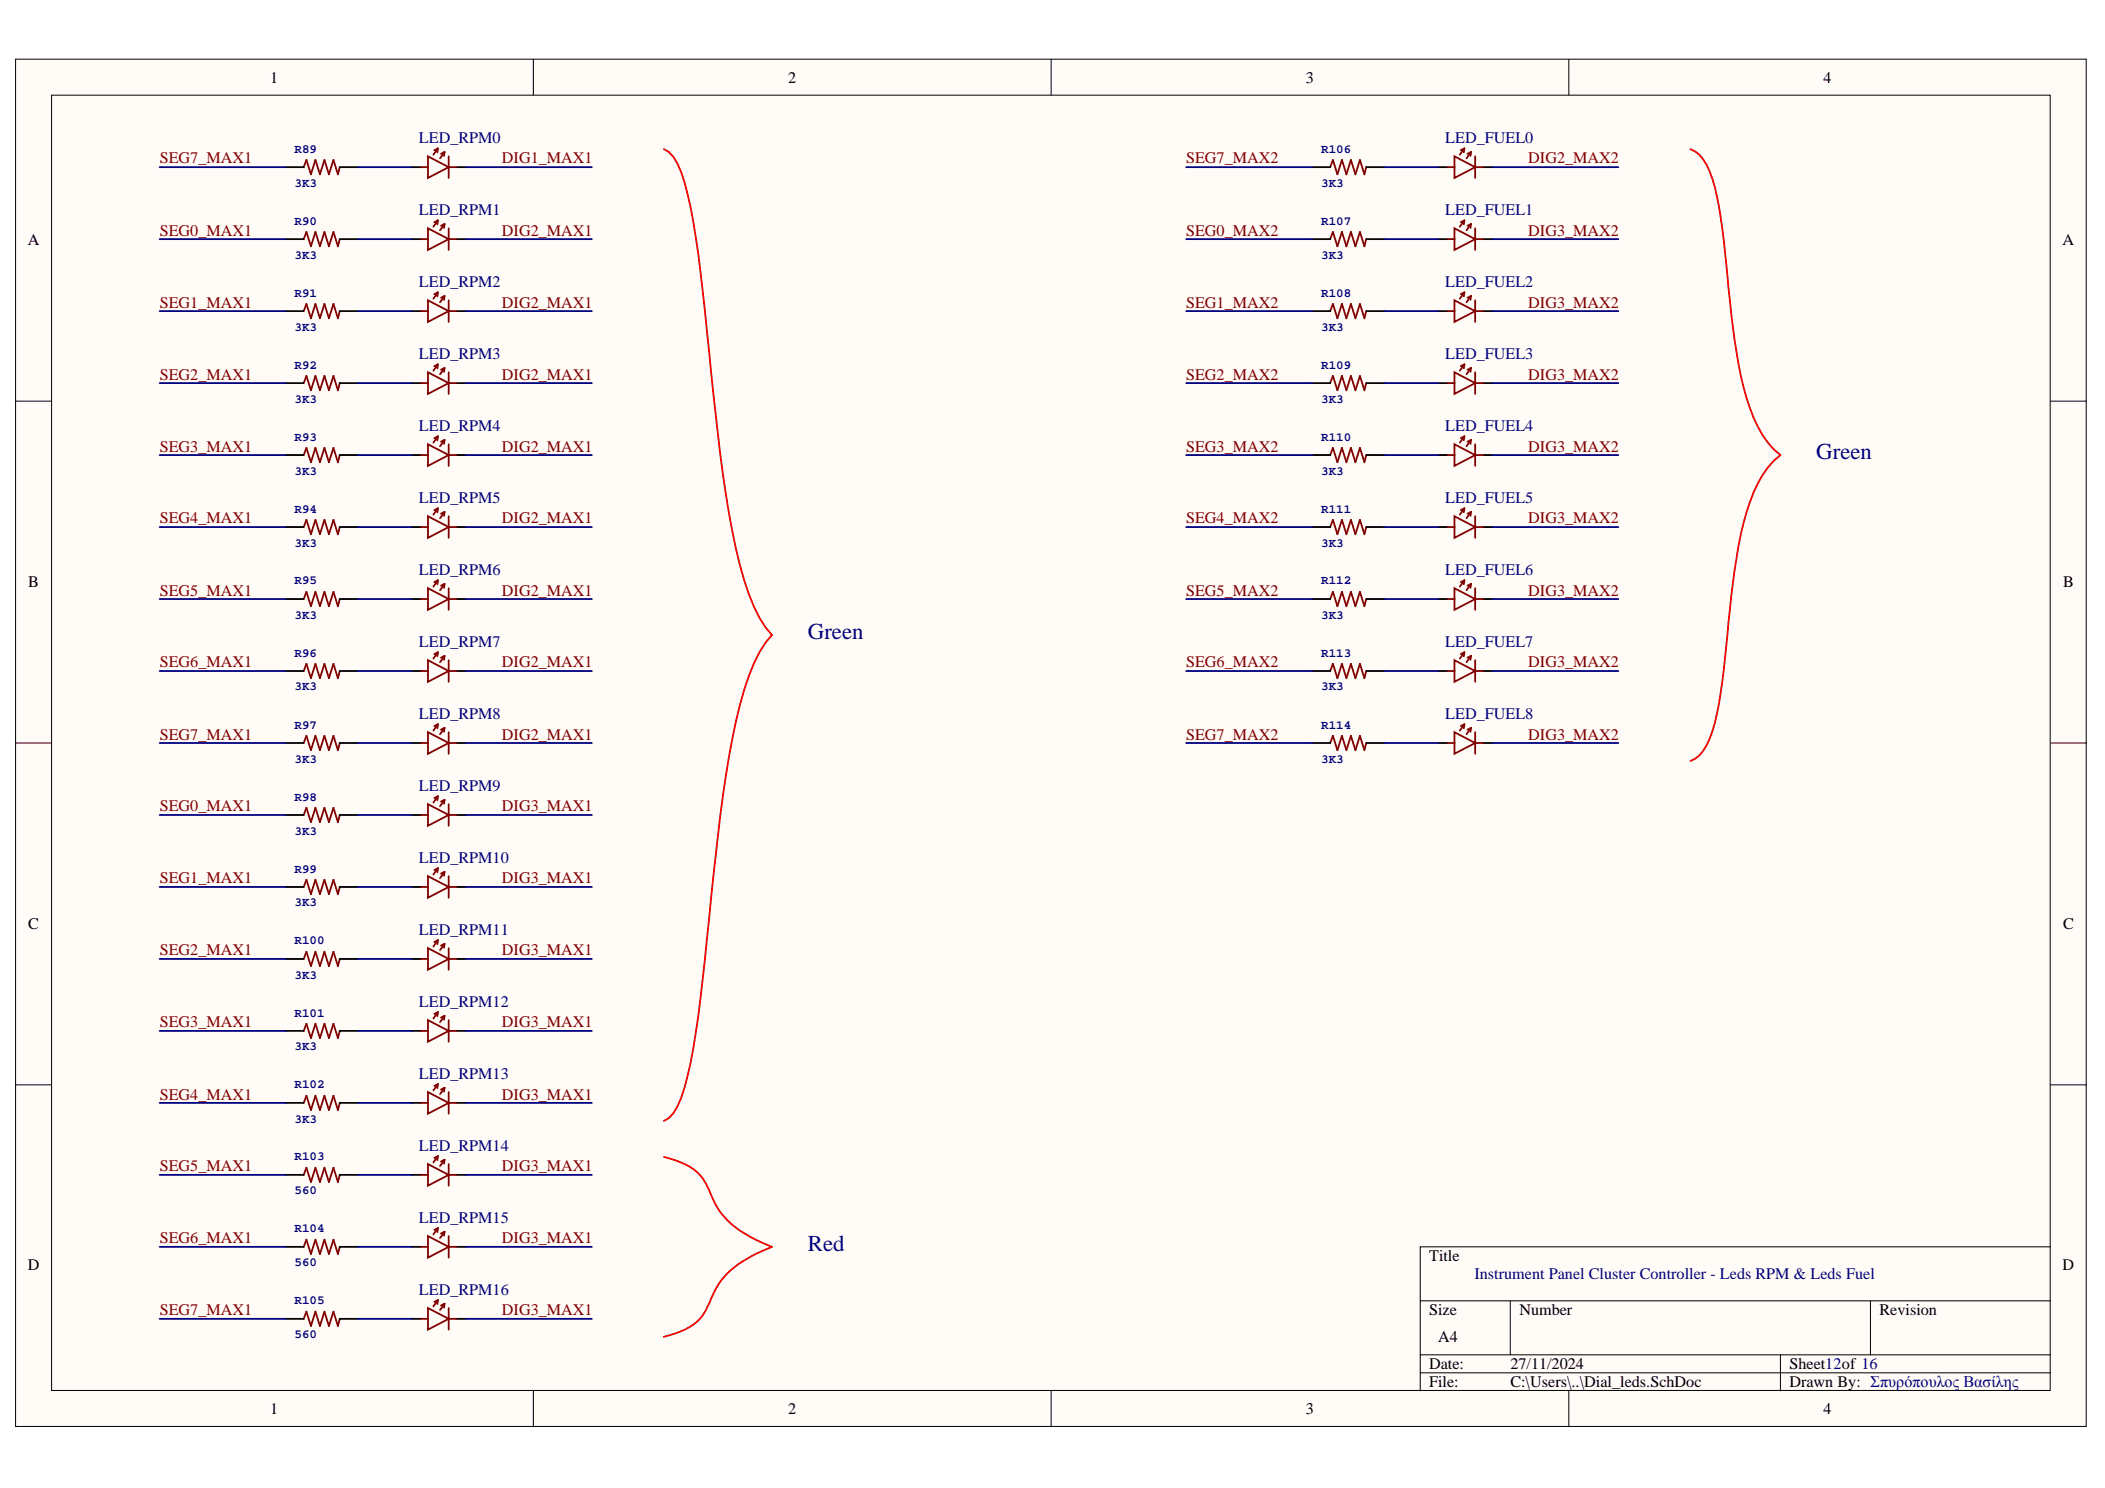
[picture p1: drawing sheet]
<svg xmlns="http://www.w3.org/2000/svg" width="297mm" height="210mm" viewBox="0 0 297 210" stroke-linecap="round" stroke-linejoin="round" font-family="sans-serif">
<defs><g id="words">
<g font-size="3.2" fill="#000080">
<text x="256.3" y="64.8">Green</text>
<text x="114" y="90.1">Green</text>
<text x="114" y="176.5">Red</text>
</g>
<g font-size="2.3">
<text x="38.1" y="11.7">1</text>
<text x="111.2" y="11.7">2</text>
<text x="184.3" y="11.7">3</text>
<text x="257.3" y="11.7">4</text>
<text x="3.9" y="34.5">A</text>
<text x="291.1" y="34.5">A</text>
<text x="4" y="82.7">B</text>
<text x="291.1" y="82.7">B</text>
<text x="4" y="131">C</text>
<text x="291.1" y="131">C</text>
<text x="3.9" y="179.2">D</text>
<text x="201.7" y="177.9">Title</text>
<text x="291.1" y="179.2">D</text>
<text x="201.7" y="185.6">Size</text>
<text x="214.4" y="185.6">Number</text>
<text x="265.2" y="185.6">Revision</text>
<text x="202.9" y="189.4">A4</text>
<text x="201.7" y="193.2">Date:</text>
<text x="201.7" y="195.7">File:</text>
<text x="213.1" y="193.2">27/11/2024</text>
<text x="213.1" y="195.7">C:\Users\..\Dial_leds.SchDoc</text>
<text x="252.5" y="193.2">Sheet12of 16</text>
<text x="252.5" y="195.7">Drawn By: Σπυρόπουλος Βασίλης</text>
<text x="38.1" y="199.5">1</text>
<text x="111.2" y="199.5">2</text>
<text x="184.3" y="199.5">3</text>
<text x="257.3" y="199.5">4</text>
</g>
<g font-size="2.3" fill="#800000">
<text x="22.5" y="23.1">SEG7_MAX1</text>
<text x="70.8" y="23.1">DIG1_MAX1</text>
<text x="167.4" y="23.1">SEG7_MAX2</text>
<text x="215.7" y="23.1">DIG2_MAX2</text>
<text x="22.5" y="33.2">SEG0_MAX1</text>
<text x="70.8" y="33.2">DIG2_MAX1</text>
<text x="167.4" y="33.2">SEG0_MAX2</text>
<text x="215.7" y="33.2">DIG3_MAX2</text>
<text x="22.5" y="43.4">SEG1_MAX1</text>
<text x="70.8" y="43.4">DIG2_MAX1</text>
<text x="167.4" y="43.4">SEG1_MAX2</text>
<text x="215.7" y="43.4">DIG3_MAX2</text>
<text x="22.5" y="53.6">SEG2_MAX1</text>
<text x="70.8" y="53.6">DIG2_MAX1</text>
<text x="167.4" y="53.6">SEG2_MAX2</text>
<text x="215.7" y="53.6">DIG3_MAX2</text>
<text x="22.5" y="63.7">SEG3_MAX1</text>
<text x="70.8" y="63.7">DIG2_MAX1</text>
<text x="167.4" y="63.7">SEG3_MAX2</text>
<text x="215.7" y="63.7">DIG3_MAX2</text>
<text x="22.5" y="73.8">SEG4_MAX1</text>
<text x="70.8" y="73.8">DIG2_MAX1</text>
<text x="167.4" y="73.8">SEG4_MAX2</text>
<text x="215.7" y="73.8">DIG3_MAX2</text>
<text x="22.5" y="84">SEG5_MAX1</text>
<text x="70.8" y="84">DIG2_MAX1</text>
<text x="167.4" y="84">SEG5_MAX2</text>
<text x="215.7" y="84">DIG3_MAX2</text>
<text x="22.5" y="94.2">SEG6_MAX1</text>
<text x="70.8" y="94.2">DIG2_MAX1</text>
<text x="167.4" y="94.2">SEG6_MAX2</text>
<text x="215.7" y="94.2">DIG3_MAX2</text>
<text x="22.5" y="104.3">SEG7_MAX1</text>
<text x="70.8" y="104.3">DIG2_MAX1</text>
<text x="167.4" y="104.3">SEG7_MAX2</text>
<text x="215.7" y="104.3">DIG3_MAX2</text>
<text x="22.5" y="114.5">SEG0_MAX1</text>
<text x="70.8" y="114.5">DIG3_MAX1</text>
<text x="22.5" y="124.6">SEG1_MAX1</text>
<text x="70.8" y="124.6">DIG3_MAX1</text>
<text x="22.5" y="134.8">SEG2_MAX1</text>
<text x="70.8" y="134.8">DIG3_MAX1</text>
<text x="22.5" y="144.9">SEG3_MAX1</text>
<text x="70.8" y="144.9">DIG3_MAX1</text>
<text x="22.5" y="155.1">SEG4_MAX1</text>
<text x="70.8" y="155.1">DIG3_MAX1</text>
<text x="22.5" y="165.2">SEG5_MAX1</text>
<text x="70.8" y="165.2">DIG3_MAX1</text>
<text x="22.5" y="175.4">SEG6_MAX1</text>
<text x="70.8" y="175.4">DIG3_MAX1</text>
<text x="22.5" y="185.6">SEG7_MAX1</text>
<text x="70.8" y="185.6">DIG3_MAX1</text>
</g>
<g font-size="2.3" fill="#000080">
<text x="59.1" y="20.2">LED_RPM0</text>
<text x="204" y="20.2">LED_FUEL0</text>
<text x="59.1" y="30.3">LED_RPM1</text>
<text x="204" y="30.3">LED_FUEL1</text>
<text x="59.1" y="40.5">LED_RPM2</text>
<text x="204" y="40.5">LED_FUEL2</text>
<text x="59.1" y="50.6">LED_RPM3</text>
<text x="204" y="50.6">LED_FUEL3</text>
<text x="59.1" y="60.8">LED_RPM4</text>
<text x="204" y="60.8">LED_FUEL4</text>
<text x="59.1" y="71">LED_RPM5</text>
<text x="204" y="71">LED_FUEL5</text>
<text x="59.1" y="81.1">LED_RPM6</text>
<text x="204" y="81.1">LED_FUEL6</text>
<text x="59.1" y="91.3">LED_RPM7</text>
<text x="204" y="91.3">LED_FUEL7</text>
<text x="59.1" y="101.4">LED_RPM8</text>
<text x="204" y="101.4">LED_FUEL8</text>
<text x="59.1" y="111.6">LED_RPM9</text>
<text x="59.1" y="121.7">LED_RPM10</text>
<text x="59.1" y="131.9">LED_RPM11</text>
<text x="59.1" y="142.1">LED_RPM12</text>
<text x="59.1" y="152.2">LED_RPM13</text>
<text x="59.1" y="162.3">LED_RPM14</text>
<text x="59.1" y="172.5">LED_RPM15</text>
<text x="59.1" y="182.6">LED_RPM16</text>
<text x="208.1" y="180.4">Instrument Panel Cluster Controller - Leds RPM &amp; Leds Fuel</text>
</g>
<g font-size="1.8" fill="#000080">
<text x="41.6" y="21.5">R89</text>
<text x="186.4" y="21.5">R106</text>
<text x="41.6" y="26.4">3K3</text>
<text x="186.4" y="26.4">3K3</text>
<text x="41.6" y="31.7">R90</text>
<text x="186.4" y="31.7">R107</text>
<text x="41.6" y="36.5">3K3</text>
<text x="41.6" y="41.9">R91</text>
<text x="186.4" y="36.5">3K3</text>
<text x="186.4" y="41.9">R108</text>
<text x="41.6" y="46.6">3K3</text>
<text x="186.4" y="46.6">3K3</text>
<text x="41.6" y="52">R92</text>
<text x="186.4" y="52">R109</text>
<text x="41.6" y="56.8">3K3</text>
<text x="186.4" y="56.8">3K3</text>
<text x="41.6" y="62.2">R93</text>
<text x="186.4" y="62.2">R110</text>
<text x="41.6" y="66.9">3K3</text>
<text x="186.4" y="66.9">3K3</text>
<text x="41.6" y="72.3">R94</text>
<text x="41.6" y="77.1">3K3</text>
<text x="186.4" y="72.3">R111</text>
<text x="186.4" y="77.1">3K3</text>
<text x="41.6" y="82.5">R95</text>
<text x="186.4" y="82.5">R112</text>
<text x="41.6" y="87.3">3K3</text>
<text x="186.4" y="87.3">3K3</text>
<text x="41.6" y="92.6">R96</text>
<text x="186.4" y="92.6">R113</text>
<text x="41.6" y="97.4">3K3</text>
<text x="186.4" y="97.4">3K3</text>
<text x="41.6" y="102.8">R97</text>
<text x="41.6" y="107.6">3K3</text>
<text x="186.4" y="102.8">R114</text>
<text x="186.4" y="107.6">3K3</text>
<text x="41.6" y="112.9">R98</text>
<text x="41.6" y="117.7">3K3</text>
<text x="41.6" y="123.1">R99</text>
<text x="41.6" y="127.9">3K3</text>
<text x="41.6" y="133.2">R100</text>
<text x="41.6" y="138">3K3</text>
<text x="41.6" y="143.4">R101</text>
<text x="41.6" y="148.2">3K3</text>
<text x="41.6" y="153.5">R102</text>
<text x="41.6" y="158.4">3K3</text>
<text x="41.6" y="163.7">R103</text>
<text x="41.6" y="168.5">560</text>
<text x="41.6" y="173.9">R104</text>
<text x="41.6" y="178.6">560</text>
<text x="41.6" y="184">R105</text>
<text x="41.6" y="188.8">560</text>
</g>
</g></defs>
<g fill="#fffcf8" stroke="#000" stroke-width=".14">
<path d="M2.2 8.3h292.2v192.9h-292.2z"/>
<path d="M7.3 13.4h282v182.7h-282z"/>
</g>
<g fill="none" stroke="#000" stroke-width=".14">
<path d="M75.3 8.3v5.1M148.3 8.3v5.1M221.4 8.3v5.1M2.2 56.6h5.1M289.4 56.6h5M2.2 104.8h5.1M289.4 104.8h5M2.2 153h5.1M289.4 153h5M289.4 175.9h-89v20.3M75.3 196.2v5.1M148.3 196.2v5.1"/>
<path d="M200.4 183.5h89M200.4 191.1h89M200.4 193.7h89M213.1 183.5v7.6M221.4 196.2v5.1M251.2 191.1v5.1M263.9 183.5v7.6"/>
</g>
<g fill="none" stroke="#000" stroke-width=".25">
<path d="M40.3 23.6h2.6M40.3 33.7h2.6M47.9 23.6h2.6M47.9 33.7h2.6M58.1 23.6h1.3M58.1 33.7h1.3M64.5 23.6h1.2M64.5 33.7h1.2M185.2 23.6h2.5M185.2 33.7h2.5M192.8 23.6h2.5M192.8 33.7h2.5"/>
<path d="M203 23.6h1.2M203 33.7h1.2M209.3 23.6h1.3M209.3 33.7h1.3M40.3 43.9h2.6M40.3 54h2.6M47.9 43.9h2.6M47.9 54h2.6M58.1 43.9h1.3M58.1 54h1.3M64.5 43.9h1.2M64.5 54h1.2"/>
<path d="M185.2 43.9h2.5M185.2 54h2.5M192.8 43.9h2.5M192.8 54h2.5M203 43.9h1.2M203 54h1.2M209.3 43.9h1.3M209.3 54h1.3M40.3 64.2h2.6M40.3 74.3h2.6M47.9 64.2h2.6M47.9 74.3h2.6"/>
<path d="M58.1 64.2h1.3M58.1 74.3h1.3M64.5 64.2h1.2M64.5 74.3h1.2M185.2 64.2h2.5M185.2 74.3h2.5M192.8 64.2h2.5M192.8 74.3h2.5M203 64.2h1.2M203 74.3h1.2M209.3 64.2h1.3M209.3 74.3h1.3"/>
<path d="M40.3 84.5h2.6M40.3 94.7h2.6M47.9 84.5h2.6M47.9 94.7h2.6M58.1 84.5h1.3M58.1 94.7h1.3M64.5 84.5h1.2M64.5 94.7h1.2M185.2 84.5h2.5M185.2 94.7h2.5M192.8 84.5h2.5M192.8 94.7h2.5"/>
<path d="M203 84.5h1.2M203 94.7h1.2M209.3 84.5h1.3M209.3 94.7h1.3M40.3 104.8h2.6M40.3 115h2.6M47.9 104.8h2.6M47.9 115h2.6M58.1 104.8h1.3M58.1 115h1.3M64.5 104.8h1.2M64.5 115h1.2"/>
<path d="M185.2 104.8h2.5M192.8 104.8h2.5M203 104.8h1.2M209.3 104.8h1.3M40.3 125.1h2.6M40.3 135.3h2.6M47.9 125.1h2.6M47.9 135.3h2.6M58.1 125.1h1.3M58.1 135.3h1.3M64.5 125.1h1.2M64.5 135.3h1.2"/>
<path d="M40.3 145.4h2.6M40.3 155.6h2.6M47.9 145.4h2.6M47.9 155.6h2.6M58.1 145.4h1.3M58.1 155.6h1.3M64.5 145.4h1.2M64.5 155.6h1.2M40.3 165.7h2.6M40.3 175.9h2.6M47.9 165.7h2.6M47.9 175.9h2.6"/>
<path d="M58.1 165.7h1.3M58.1 175.9h1.3M64.5 165.7h1.2M64.5 175.9h1.2M40.3 186h2.6M47.9 186h2.6M58.1 186h1.3M64.5 186h1.2"/>
</g>
<g fill="none" stroke="#800000" stroke-width=".25">
<path d="M42.9 23.6l.3-1 .7 2 .6-2 .6 2 .7-2 .6 2 .7-2 .6 2 .2-1M42.9 33.7l.3-1 .7 2 .6-2 .6 2 .7-2 .6 2 .7-2 .6 2 .2-1M59.4 23.6h1M59.4 33.7h1M60.4 22.1l2.9 1.5-2.9 1.5zM60.4 32.2l2.9 1.5-2.9 1.6zM61.8 20.9l-.6 .9M61.8 20.9l-.1 .6M61.8 20.9l-.5 .3M61.8 31.1l-.6 .9M61.8 31.1l-.1 .6M61.8 31.1l-.5 .2"/>
<path d="M62.7 21.4l-.6 .9M62.7 21.4v.6M62.7 21.4l-.5 .3M62.7 31.6l-.6 .9M62.7 31.6v.6M62.7 31.6l-.5 .3M63.3 22.1v3M63.3 32.2v3.1M63.3 23.6h1.2M63.3 33.7h1.2M187.7 33.7l.4-1 .6 2 .7-2 .6 2 .6-2 .7 2 .6-2 .6 2 .3-1M187.7 23.6l.4-1 .6 2 .7-2 .6 2 .6-2 .7 2 .6-2 .6 2 .3-1"/>
<path d="M204.2 23.6h1M204.2 33.7h1M205.2 22.1l3 1.5-3 1.5zM205.2 32.2l3 1.5-3 1.6zM206.6 20.9l-.5 .3M206.6 31.1l-.5 .2M206.6 20.9l-.6 .9M206.6 20.9v.6M206.6 31.1l-.6 .9M206.6 31.1v.6M207.6 21.4l-.7 .9M207.6 21.4l-.1 .6"/>
<path d="M207.6 21.4l-.5 .3M207.6 31.6l-.7 .9M207.6 31.6l-.1 .6M207.6 31.6l-.5 .3M208.2 23.6h1.1M208.2 33.7h1.1M208.2 22.1v3M208.2 32.2v3.1M42.9 43.9l.3-1 .7 2 .6-2 .6 2 .7-2 .6 2 .7-2 .6 2 .2-1M42.9 54l.3-1 .7 2.1 .6-2.1 .6 2.1 .7-2.1 .6 2.1 .7-2.1 .6 2.1 .2-1.1M59.4 43.9h1M59.4 54h1"/>
<path d="M60.4 42.4l2.9 1.5-2.9 1.5zM60.4 52.5l2.9 1.5-2.9 1.6zM61.8 41.2l-.6 .9M61.8 41.2l-.1 .6M61.8 41.2l-.5 .3M61.8 51.4l-.6 .9M61.8 51.4l-.1 .6M61.8 51.4l-.5 .3M62.7 41.8l-.6 .8M62.7 41.8v.5M62.7 41.8l-.5 .2M62.7 51.9l-.6 .9"/>
<path d="M62.7 51.9v.6M62.7 51.9l-.5 .3M63.3 42.4v3M63.3 52.5v3.1M63.3 43.9h1.2M63.3 54h1.2M187.7 43.9l.4-1 .6 2 .7-2 .6 2 .6-2 .7 2 .6-2 .6 2 .3-1M187.7 54l.4-1 .6 2.1 .7-2.1 .6 2.1 .6-2.1 .7 2.1 .6-2.1 .6 2.1 .3-1.1M204.2 43.9h1M204.2 54h1M205.2 42.4l3 1.5-3 1.5zM205.2 52.5l3 1.5-3 1.6z"/>
<path d="M206.6 41.2l-.5 .3M206.6 51.4l-.5 .3M206.6 41.2l-.6 .9M206.6 41.2v.6M206.6 51.4l-.6 .9M206.6 51.4v.6M207.6 41.8l-.7 .8M207.6 41.8l-.1 .5M207.6 41.8l-.5 .2M207.6 51.9l-.7 .9M207.6 51.9l-.1 .6M207.6 51.9l-.5 .3"/>
<path d="M208.2 43.9h1.1M208.2 54h1.1M208.2 42.4v3M208.2 52.5v3.1M42.9 64.2l.3-1 .7 2 .6-2 .6 2 .7-2 .6 2 .7-2 .6 2 .2-1M42.9 74.3l.3-1 .7 2.1 .6-2.1 .6 2.1 .7-2.1 .6 2.1 .7-2.1 .6 2.1 .2-1.1M59.4 64.2h1M59.4 74.3h1M60.4 62.7l2.9 1.5-2.9 1.5zM60.4 72.8l2.9 1.5-2.9 1.6zM61.8 61.6l-.6 .8M61.8 61.6l-.1 .5"/>
<path d="M61.8 61.6l-.5 .2M61.8 71.7l-.6 .9M61.8 71.7l-.1 .6M61.8 71.7l-.5 .3M62.7 62.1l-.6 .9M62.7 62.1v.5M62.7 62.1l-.5 .2M62.7 72.2l-.6 .9M62.7 72.2v.6M62.7 72.2l-.5 .3M63.3 62.7v3M63.3 72.8v3.1"/>
<path d="M63.3 64.2h1.2M63.3 74.3h1.2M187.7 64.2l.4-1 .6 2 .7-2 .6 2 .6-2 .7 2 .6-2 .6 2 .3-1M187.7 74.3l.4-1 .6 2.1 .7-2.1 .6 2.1 .6-2.1 .7 2.1 .6-2.1 .6 2.1 .3-1.1M204.2 64.2h1M204.2 74.3h1M205.2 62.7l3 1.5-3 1.5zM205.2 72.8l3 1.5-3 1.6zM206.6 61.6l-.5 .2M206.6 71.7l-.5 .3M206.6 61.6l-.6 .8M206.6 61.6v.5"/>
<path d="M206.6 71.7l-.6 .9M206.6 71.7v.6M207.6 62.1l-.7 .9M207.6 62.1l-.1 .5M207.6 62.1l-.5 .2M207.6 72.2l-.7 .9M207.6 72.2l-.1 .6M207.6 72.2l-.5 .3M208.2 64.2h1.1M208.2 74.3h1.1M208.2 62.7v3M208.2 72.8v3.1"/>
<path d="M42.9 84.5l.3-1 .7 2 .6-2 .6 2 .7-2 .6 2 .7-2 .6 2 .2-1M42.9 94.7l.3-1.1 .7 2.1 .6-2.1 .6 2.1 .7-2.1 .6 2.1 .7-2.1 .6 2.1 .2-1M59.4 84.5h1M59.4 94.7h1M60.4 83l2.9 1.5-2.9 1.5zM60.4 93.1l2.9 1.6-2.9 1.5zM61.8 81.9l-.6 .9M61.8 81.9l-.1 .5M61.8 81.9l-.5 .2M61.8 92l-.6 .9M61.8 92l-.1 .6M61.8 92l-.5 .3"/>
<path d="M62.7 82.4l-.6 .9M62.7 82.4v.5M62.7 82.4l-.5 .2M62.7 92.5l-.6 .9M62.7 92.5v.6M62.7 92.5l-.5 .3M63.3 83v3M63.3 93.1v3.1M63.3 84.5h1.2M63.3 94.7h1.2M187.7 84.5l.4-1 .6 2 .7-2 .6 2 .6-2 .7 2 .6-2 .6 2 .3-1M187.7 94.7l.4-1.1 .6 2.1 .7-2.1 .6 2.1 .6-2.1 .7 2.1 .6-2.1 .6 2.1 .3-1"/>
<path d="M204.2 84.5h1M204.2 94.7h1M205.2 83l3 1.5-3 1.5zM205.2 93.1l3 1.6-3 1.5zM206.6 81.9l-.5 .2M206.6 92l-.5 .3M206.6 81.9l-.6 .9M206.6 81.9v.5M206.6 92l-.6 .9M206.6 92v.6M207.6 82.4l-.7 .9M207.6 82.4l-.1 .5"/>
<path d="M207.6 82.4l-.5 .2M207.6 92.5l-.7 .9M207.6 92.5l-.1 .6M207.6 92.5l-.5 .3M208.2 84.5h1.1M208.2 94.7h1.1M208.2 83v3M208.2 93.1v3.1M42.9 104.8l.3-1 .7 2 .6-2 .6 2 .7-2 .6 2 .7-2 .6 2 .2-1M42.9 115l.3-1.1 .7 2.1 .6-2.1 .6 2.1 .7-2.1 .6 2.1 .7-2.1 .6 2.1 .2-1M59.4 104.8h1M59.4 115h1"/>
<path d="M60.4 103.3l2.9 1.5-2.9 1.5zM60.4 113.4l2.9 1.6-2.9 1.5zM61.8 102.2l-.6 .9M61.8 102.2l-.1 .5M61.8 102.2l-.5 .2M61.8 112.3l-.6 .9M61.8 112.3l-.1 .6M61.8 112.3l-.5 .3M62.7 102.7l-.6 .9M62.7 102.7v.5M62.7 102.7l-.5 .2M62.7 112.8l-.6 .9"/>
<path d="M62.7 112.8v.6M62.7 112.8l-.5 .3M63.3 103.3v3M63.3 113.4v3.1M63.3 104.8h1.2M63.3 115h1.2M187.7 104.8l.4-1 .6 2 .7-2 .6 2 .6-2 .7 2 .6-2 .6 2 .3-1M204.2 104.8h1M205.2 103.3l3 1.5-3 1.5zM206.6 102.2l-.5 .2M206.6 102.2l-.6 .9M206.6 102.2v.5"/>
<path d="M207.6 102.7l-.7 .9M207.6 102.7l-.1 .5M207.6 102.7l-.5 .2M208.2 104.8h1.1M208.2 103.3v3M42.9 125.1l.3-1 .7 2 .6-2 .6 2 .7-2 .6 2 .7-2 .6 2 .2-1M42.9 135.3l.3-1 .7 2 .6-2 .6 2 .7-2 .6 2 .7-2 .6 2 .2-1M59.4 125.1h1M59.4 135.3h1M60.4 123.6l2.9 1.5-2.9 1.5zM60.4 133.7l2.9 1.6-2.9 1.5zM61.8 122.5l-.6 .9"/>
<path d="M61.8 122.5l-.1 .5M61.8 122.5l-.5 .2M61.8 132.6l-.6 .9M61.8 132.6l-.1 .6M61.8 132.6l-.5 .3M62.7 123l-.6 .9M62.7 123v.5M62.7 123l-.5 .2M62.7 133.1l-.6 .9M62.7 133.1v.6M62.7 133.1l-.5 .3M63.3 123.6v3"/>
<path d="M63.3 133.7v3.1M63.3 125.1h1.2M63.3 135.3h1.2M42.9 145.4l.3-1 .7 2 .6-2 .6 2 .7-2 .6 2 .7-2 .6 2 .2-1M42.9 155.6l.3-1 .7 2 .6-2 .6 2 .7-2 .6 2 .7-2 .6 2 .2-1M59.4 145.4h1M59.4 155.6h1M60.4 143.9l2.9 1.5-2.9 1.5zM60.4 154.1l2.9 1.5-2.9 1.5zM61.8 142.8l-.6 .9M61.8 142.8l-.1 .5M61.8 142.8l-.5 .2"/>
<path d="M61.8 152.9l-.6 .9M61.8 152.9l-.1 .6M61.8 152.9l-.5 .3M62.7 143.3l-.6 .9M62.7 143.3v.6M62.7 143.3l-.5 .2M62.7 153.4l-.6 .9M62.7 153.4v.6M62.7 153.4l-.5 .3M63.3 143.9v3M63.3 154.1v3M63.3 145.4h1.2"/>
<path d="M63.3 155.6h1.2M42.9 165.7l.3-1 .7 2 .6-2 .6 2 .7-2 .6 2 .7-2 .6 2 .2-1M42.9 175.9l.3-1 .7 2 .6-2 .6 2 .7-2 .6 2 .7-2 .6 2 .2-1M59.4 165.7h1M59.4 175.9h1M60.4 164.2l2.9 1.5-2.9 1.6zM60.4 174.4l2.9 1.5-2.9 1.5zM61.8 163.1l-.6 .9M61.8 163.1l-.1 .6M61.8 163.1l-.5 .2M61.8 173.2l-.6 .9M61.8 173.2l-.1 .6"/>
<path d="M61.8 173.2l-.5 .3M62.7 163.6l-.6 .9M62.7 163.6v.6M62.7 163.6l-.5 .3M62.7 173.8l-.6 .8M62.7 173.8v.5M62.7 173.8l-.5 .2M63.3 164.2v3.1M63.3 174.4v3M63.3 165.7h1.2M63.3 175.9h1.2M42.9 186l.3-1 .7 2.1 .6-2.1 .6 2.1 .7-2.1 .6 2.1 .7-2.1 .6 2.1 .2-1.1"/>
<path d="M59.4 186h1M60.4 184.5l2.9 1.5-2.9 1.6zM61.8 183.4l-.6 .9M61.8 183.4l-.1 .6M61.8 183.4l-.5 .3M62.7 183.9l-.6 .9M62.7 183.9v.6M62.7 183.9l-.5 .3M63.3 184.5v3.1M63.3 186h1.2"/>
</g>
<path d="M93.7 21l.7 .4a9 9 0 0 1 2.2 4.4 94.1 94.1 0 0 1 2.6 15.4l.6 5.5a459 459 0 0 0 3.1 25.7 58.9 58.9 0 0 0 3.5 13.2l.8 1.6 .8 1.3 .9 1.1a16 16 0 0 0-3.2 5.7 82.9 82.9 0 0 0-3.7 16.9l-1.4 11.6a428.4 428.4 0 0 1-2.8 24 36.7 36.7 0 0 1-2.2 8.3l-.6 1-.6 .6-.7 .4M238.5 21a4.2 4.2 0 0 1 2.3 2.3 23.5 23.5 0 0 1 2 7.3l.8 6.6a126.8 126.8 0 0 0 2.4 17.4 21 21 0 0 0 3.5 7.9l.8 .9 .9 .8a13.6 13.6 0 0 0-4.3 6.6 64.6 64.6 0 0 0-2.8 15.1l-.2 1.8a108.3 108.3 0 0 1-1.9 14.2 11.2 11.2 0 0 1-2.2 4.6l-.6 .5-.7 .3M93.7 163.2a9.7 9.7 0 0 1 5.2 2.7 19.2 19.2 0 0 1 2.1 4 11.2 11.2 0 0 0 4.9 4.6l3 1.4a15.6 15.6 0 0 0-7.1 4.7 24.2 24.2 0 0 0-2.2 4.2 6.8 6.8 0 0 1-4.2 3.3l-1.7 .5" fill="none" stroke="#f00" stroke-width=".25"/>
<g fill="none" stroke="#000080" stroke-width=".25">
<path d="M22.5 23.6h17.8M22.5 33.7h17.8M50.5 23.6h7.6M50.5 33.7h7.6M65.7 23.6h17.8M65.7 33.7h17.8M167.4 23.6h17.8M167.4 33.7h17.8M195.3 23.6h7.7M195.3 33.7h7.7M210.6 23.6h17.8M210.6 33.7h17.8"/>
<path d="M22.5 43.9h17.8M22.5 54h17.8M50.5 43.9h7.6M50.5 54h7.6M65.7 43.9h17.8M65.7 54h17.8M167.4 43.9h17.8M167.4 54h17.8M195.3 43.9h7.7M195.3 54h7.7M210.6 43.9h17.8M210.6 54h17.8"/>
<path d="M22.5 64.2h17.8M22.5 74.3h17.8M50.5 64.2h7.6M50.5 74.3h7.6M65.7 64.2h17.8M65.7 74.3h17.8M167.4 64.2h17.8M167.4 74.3h17.8M195.3 64.2h7.7M195.3 74.3h7.7M210.6 64.2h17.8M210.6 74.3h17.8"/>
<path d="M22.5 84.5h17.8M22.5 94.7h17.8M50.5 84.5h7.6M50.5 94.7h7.6M65.7 84.5h17.8M65.7 94.7h17.8M167.4 84.5h17.8M167.4 94.7h17.8M195.3 84.5h7.7M195.3 94.7h7.7M210.6 84.5h17.8M210.6 94.7h17.8"/>
<path d="M22.5 104.8h17.8M22.5 115h17.8M50.5 104.8h7.6M50.5 115h7.6M65.7 104.8h17.8M65.7 115h17.8M167.4 104.8h17.8M195.3 104.8h7.7M210.6 104.8h17.8M22.5 125.1h17.8M22.5 135.3h17.8M50.5 125.1h7.6"/>
<path d="M50.5 135.3h7.6M65.7 125.1h17.8M65.7 135.3h17.8M22.5 145.4h17.8M22.5 155.6h17.8M50.5 145.4h7.6M50.5 155.6h7.6M65.7 145.4h17.8M65.7 155.6h17.8M22.5 165.7h17.8M22.5 175.9h17.8M50.5 165.7h7.6"/>
<path d="M50.5 175.9h7.6M65.7 165.7h17.8M65.7 175.9h17.8M22.5 186h17.8M50.5 186h7.6M65.7 186h17.8"/>
</g>
<use href="#words"/>
</svg>
